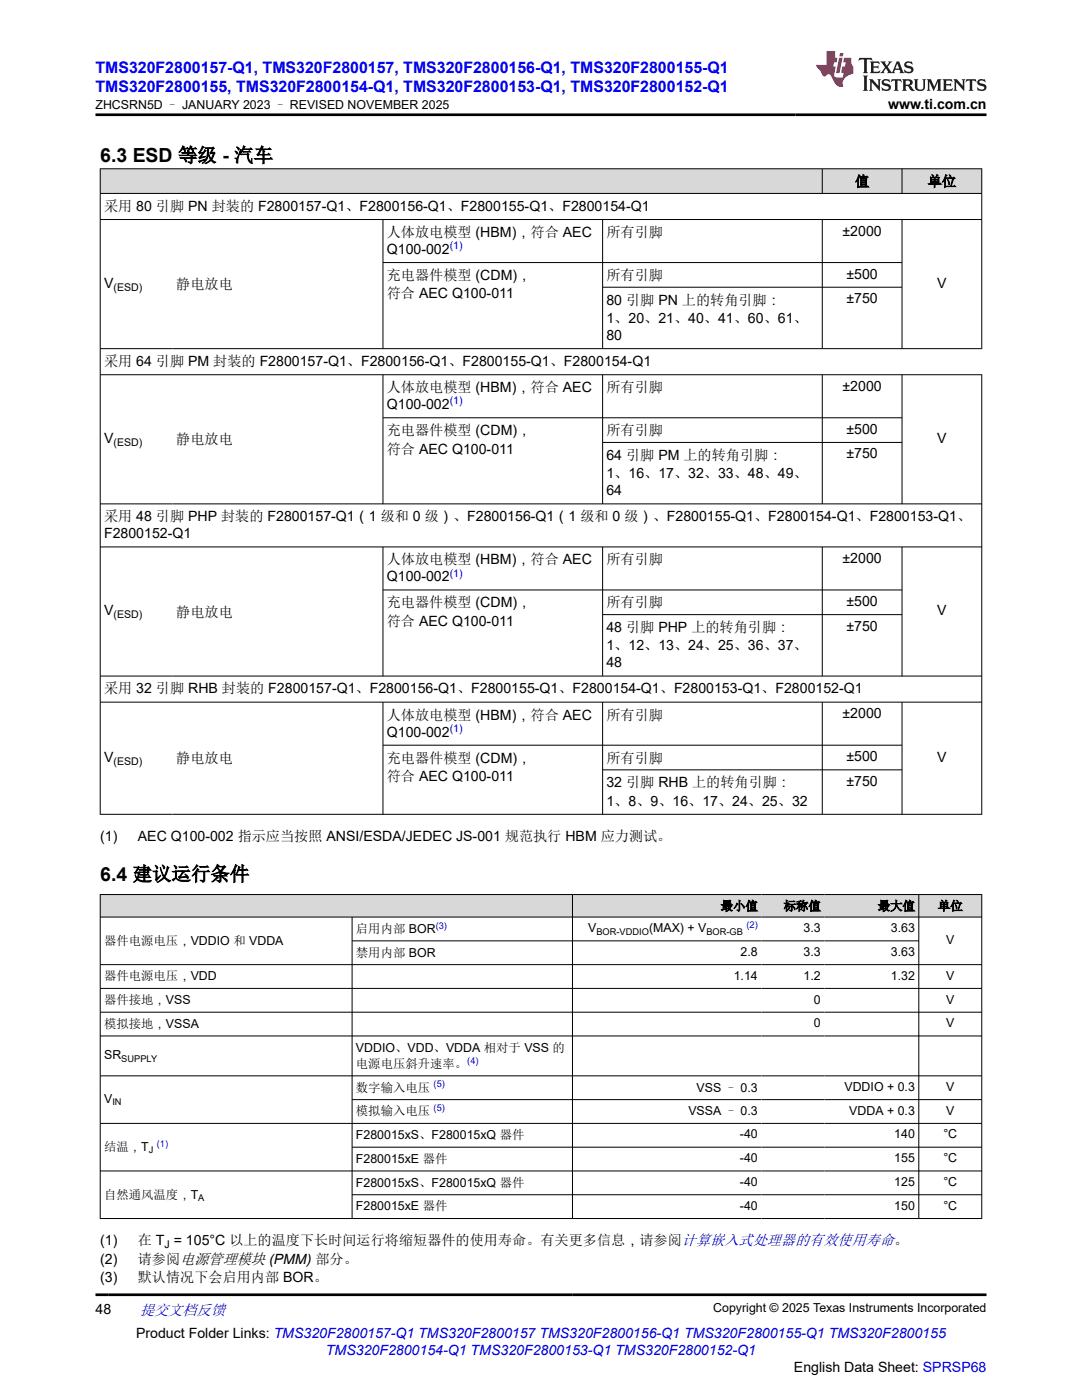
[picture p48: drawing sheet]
<svg xmlns="http://www.w3.org/2000/svg" width="216mm" height="279mm" viewBox="0 0 216 279" stroke-linecap="round" stroke-linejoin="round" font-family="sans-serif">
<defs><g id="words">
<g font-size="3.9">
<text x="20" y="32.3">6.3 ESD 等级 - 汽车</text>
<text x="20" y="175.7">6.4 建议运行条件</text>
</g>
<g font-size="3.2" fill="#00f">
<text x="19" y="14.5">TMS320F2800157-Q1, TMS320F2800157, TMS320F2800156-Q1, TMS320F2800155-Q1</text>
<text x="19" y="18.3">TMS320F2800155, TMS320F2800154-Q1, TMS320F2800153-Q1, TMS320F2800152-Q1</text>
</g>
<text font-size="3" fill="#00f" x="27.9" y="262.4">提交文档反馈</text>
<g font-size="2.8">
<text x="177.2" y="21.7">www.ti.com.cn</text>
<text x="170.6" y="37.2">值</text>
<text x="185.1" y="37.2">单位</text>
<text x="20.8" y="42.1">采用 80 引脚 PN 封装的 F2800157-Q1、F2800156-Q1、F2800155-Q1、F2800154-Q1</text>
<text x="77.2" y="47.3">人体放电模型 (HBM)，符合 AEC</text>
<text x="121" y="47.3">所有引脚</text>
<text x="168.1" y="47">±2000</text>
<text x="77.2" y="50.7">Q100-002</text>
<text x="20.8" y="57.4">V</text>
<text x="35.2" y="57.7">静电放电</text>
<text x="77.2" y="55.9">充电器件模型 (CDM)，</text>
<text x="77.2" y="59.5">符合 AEC Q100-011</text>
<text x="121" y="55.9">所有引脚</text>
<text x="168.9" y="55.6">±500</text>
<text x="187" y="57.4">V</text>
<text x="121" y="60.8">80 引脚 PN 上的转角引脚：</text>
<text x="121" y="64.5">1、20、21、40、41、60、61、</text>
<text x="168.9" y="60.5">±750</text>
<text x="121" y="67.9">80</text>
<text x="20.8" y="73.1">采用 64 引脚 PM 封装的 F2800157-Q1、F2800156-Q1、F2800155-Q1、F2800154-Q1</text>
<text x="168.1" y="78">±2000</text>
<text x="77.2" y="78.3">人体放电模型 (HBM)，符合 AEC</text>
<text x="77.2" y="81.6">Q100-002</text>
<text x="121" y="78.3">所有引脚</text>
<text x="20.8" y="88.4">V</text>
<text x="35.2" y="88.7">静电放电</text>
<text x="77.2" y="86.9">充电器件模型 (CDM)，</text>
<text x="121" y="86.9">所有引脚</text>
<text x="168.9" y="86.6">±500</text>
<text x="187" y="88.4">V</text>
<text x="77.2" y="90.5">符合 AEC Q100-011</text>
<text x="121" y="91.8">64 引脚 PM 上的转角引脚：</text>
<text x="121" y="95.4">1、16、17、32、33、48、49、</text>
<text x="168.9" y="91.5">±750</text>
<text x="121" y="98.8">64</text>
<text x="20.8" y="104">采用 48 引脚 PHP 封装的 F2800157-Q1（1 级和 0 级）、F2800156-Q1（1 级和 0 级）、F2800155-Q1、F2800154-Q1、F2800153-Q1、</text>
<text x="20.8" y="107.4">F2800152-Q1</text>
<text x="77.2" y="112.6">人体放电模型 (HBM)，符合 AEC</text>
<text x="121" y="112.6">所有引脚</text>
<text x="168.1" y="112.3">±2000</text>
<text x="77.2" y="116">Q100-002</text>
<text x="20.8" y="122.8">V</text>
<text x="35.2" y="123.1">静电放电</text>
<text x="77.2" y="121.2">充电器件模型 (CDM)，</text>
<text x="77.2" y="124.9">符合 AEC Q100-011</text>
<text x="121" y="121.2">所有引脚</text>
<text x="168.9" y="120.9">±500</text>
<text x="168.9" y="125.9">±750</text>
<text x="187" y="122.8">V</text>
<text x="121" y="126.1">48 引脚 PHP 上的转角引脚：</text>
<text x="121" y="129.8">1、12、13、24、25、36、37、</text>
<text x="121" y="133.2">48</text>
<text x="20.8" y="138.4">采用 32 引脚 RHB 封装的 F2800157-Q1、F2800156-Q1、F2800155-Q1、F2800154-Q1、F2800153-Q1、F2800152-Q1</text>
<text x="77.2" y="143.6">人体放电模型 (HBM)，符合 AEC</text>
<text x="121" y="143.6">所有引脚</text>
<text x="168.1" y="143.3">±2000</text>
<text x="77.2" y="147">Q100-002</text>
<text x="20.8" y="152.1">V</text>
<text x="35.2" y="152.3">静电放电</text>
<text x="77.2" y="152.2">充电器件模型 (CDM)，</text>
<text x="77.2" y="155.9">符合 AEC Q100-011</text>
<text x="121" y="152.2">所有引脚</text>
<text x="168.9" y="151.9">±500</text>
<text x="187" y="152.1">V</text>
<text x="121" y="157.1">32 引脚 RHB 上的转角引脚：</text>
<text x="121" y="160.8">1、8、9、16、17、24、25、32</text>
<text x="168.9" y="156.8">±750</text>
<text x="20" y="167.9">(1)</text>
<text x="27.5" y="167.9">AEC Q100-002 指示应当按照 ANSI/ESDA/JEDEC JS-001 规范执行 HBM 应力测试。</text>
<text x="20" y="248.5">(1)</text>
<text x="27.5" y="248.5">在 T = 105°C 以上的温度下长时间运行将缩短器件的使用寿命。有关更多信息，请参阅计算嵌入式处理器的有效使用寿命。</text>
<text x="20" y="252.2">(2)</text>
<text x="20" y="255.9">(3)</text>
<text x="27.5" y="252.2">请参阅电源管理模块 (PMM) 部分。</text>
<text x="27.5" y="255.9">默认情况下会启用内部 BOR。</text>
<text x="19" y="262.1">48</text>
<text x="27.2" y="266.9">Product Folder Links: TMS320F2800157-Q1 TMS320F2800157 TMS320F2800156-Q1 TMS320F2800155-Q1 TMS320F2800155</text>
<text x="158.4" y="273.7">English Data Sheet: SPRSP68</text>
</g>
<text font-size="2.8" fill="#00f" x="65" y="270.3">TMS320F2800154-Q1 TMS320F2800153-Q1 TMS320F2800152-Q1</text>
<g font-size="2.5">
<text x="19.1" y="21.8">ZHCSRN5D – JANUARY 2023 – REVISED NOVEMBER 2025</text>
<text x="143.8" y="181.7">最小值</text>
<text x="156.4" y="181.7">标称值</text>
<text x="175.2" y="181.7">最大值</text>
<text x="187.1" y="181.7">单位</text>
<text x="20.8" y="188.5">器件电源电压，VDDIO 和 VDDA</text>
<text x="71" y="186.2">启用内部 BOR</text>
<text x="71" y="190.9">禁用内部 BOR</text>
<text x="117.4" y="186">V</text>
<text x="129.5" y="186">(MAX) + V</text>
<text x="147.8" y="190.8">2.8</text>
<text x="160.4" y="186">3.3</text>
<text x="160.4" y="190.8">3.3</text>
<text x="177.8" y="186">3.63</text>
<text x="177.8" y="190.8">3.63</text>
<text x="188.8" y="188.4">V</text>
<text x="20.8" y="195.7">器件电源电压，VDD</text>
<text x="146.4" y="195.5">1.14</text>
<text x="160.4" y="195.5">1.2</text>
<text x="177.8" y="195.5">1.32</text>
<text x="188.8" y="195.5">V</text>
<text x="20.8" y="200.4">器件接地，VSS</text>
<text x="162.4" y="200.3">0</text>
<text x="188.8" y="200.3">V</text>
<text x="20.8" y="205.1">模拟接地，VSSA</text>
<text x="71" y="209.9">VDDIO、VDD、VDDA 相对于 VSS 的</text>
<text x="162.4" y="205">0</text>
<text x="188.8" y="205">V</text>
<text x="20.8" y="211.4">SR</text>
<text x="71" y="213.1">电源电压斜升速率。</text>
<text x="20.8" y="220.1">V</text>
<text x="71" y="217.8">数字输入电压</text>
<text x="139" y="217.8">VSS – 0.3</text>
<text x="168.5" y="217.7">VDDIO + 0.3</text>
<text x="188.8" y="217.7">V</text>
<text x="71" y="222.6">模拟输入电压</text>
<text x="71" y="227.3">F280015xS、F280015xQ 器件</text>
<text x="137.4" y="222.6">VSSA – 0.3</text>
<text x="147.7" y="227.2">-40</text>
<text x="169.5" y="222.5">VDDA + 0.3</text>
<text x="178.4" y="227.2">140</text>
<text x="188.2" y="227.2">°C</text>
<text x="188.8" y="222.5">V</text>
<text x="20.8" y="229.7">结温，T</text>
<text x="71" y="232.1">F280015xE 器件</text>
<text x="147.7" y="232">-40</text>
<text x="178.4" y="232">155</text>
<text x="188.2" y="232">°C</text>
<text x="20.8" y="239.2">自然通风温度，T</text>
<text x="71" y="236.8">F280015xS、F280015xQ 器件</text>
<text x="147.7" y="236.7">-40</text>
<text x="178.4" y="236.7">125</text>
<text x="188.2" y="236.7">°C</text>
<text x="71" y="241.6">F280015xE 器件</text>
<text x="147.7" y="241.4">-40</text>
<text x="178.4" y="241.4">150</text>
<text x="188.2" y="241.4">°C</text>
<text x="142.3" y="261.8">Copyright © 2025 Texas Instruments Incorporated</text>
</g>
<g font-size="2.1" fill="#00f">
<text x="89.7" y="49.7">(1)</text>
<text x="89.7" y="80.7">(1)</text>
<text x="89.7" y="115.1">(1)</text>
<text x="89.7" y="146">(1)</text>
</g>
<g font-size="2.1">
<text x="22.6" y="58">(ESD)</text>
<text x="22.6" y="89">(ESD)</text>
<text x="22.6" y="123.3">(ESD)</text>
<text x="22.6" y="152.6">(ESD)</text>
<text x="32.8" y="249.1">J</text>
</g>
<g font-size="1.9" fill="#00f">
<text x="86.9" y="185.3">(3)</text>
<text x="149" y="185.2">(2)</text>
<text x="93.3" y="212.3">(4)</text>
<text x="86.5" y="217">(5)</text>
<text x="86.5" y="221.8">(5)</text>
<text x="31.3" y="228.9">(1)</text>
</g>
<g font-size="1.9">
<text x="119" y="186.5">BOR-VDDIO</text>
<text x="141" y="186.5">BOR-GB</text>
<text x="24.2" y="211.9">SUPPLY</text>
<text x="22.4" y="220.6">IN</text>
<text x="29.7" y="230.2">J</text>
<text x="39.6" y="239.7">A</text>
</g>
</g></defs>
<g fill="#d8d8d8">
<path d="M20 33.7h175.9v4.9h-175.9z" fill-rule="evenodd"/>
<path d="M20.1 33.7h143.9v4.8h-143.9z" fill-rule="evenodd"/>
<path d="M164.1 33.7h15.8v4.8h-15.8z" fill-rule="evenodd"/>
<path d="M180 33.7h15.8v4.8h-15.8z" fill-rule="evenodd"/>
</g>
<g fill="none" stroke="#000" stroke-width=".2">
<path d="M19.9 33.7h176.1M19.9 38.6h176.1M20 33.6v129M164.1 33.6v5.1M180 33.6v5.1M195.9 33.6v36M19.9 43.8h176.1M76.4 43.8v25.8M76.4 52.4h103.6M120.2 43.8v25.8M120.2 57.3h59.8M164.1 43.8v25.8"/>
<path d="M180 43.8v25.8M19.9 69.6h176.1M19.9 74.8h176.1M76.4 74.8v25.8M120.2 74.8v25.8M164.1 74.8v25.8M180 74.8v25.8M195.9 74.7v87.9M76.4 83.4h103.6M120.2 88.3h59.8M19.9 100.6h176.1M19.9 109.2h176.1"/>
<path d="M76.4 109.2v25.8M76.4 117.7h103.6M120.2 109.2v25.8M164.1 109.2v25.8M180 109.2v25.8M19.9 134.9h176.1M120.2 122.7h59.8M19.9 140.1h176.1M76.4 140.1v22.5M76.4 148.7h103.6M120.2 140.1v22.5M120.2 153.6h59.8"/>
<path d="M164.1 140.1v22.5M180 140.1v22.5M19.9 162.5h176.1"/>
</g>
<g fill="#d8d8d8">
<path d="M20 178.5h175.9v4.5h-175.9z" fill-rule="evenodd"/>
<path d="M20.1 178.6h94.1v4.4h-94.1z" fill-rule="evenodd"/>
<path d="M114.3 178.6h37.6v4.4h-37.6z" fill-rule="evenodd"/>
<path d="M151.9 178.6h12.6v4.4h-12.6z" fill-rule="evenodd"/>
<path d="M164.5 178.6h18.8v4.4h-18.8z" fill-rule="evenodd"/>
<path d="M183.4 178.6h12.4v4.4h-12.4z" fill-rule="evenodd"/>
</g>
<g fill="none" stroke="#000" stroke-width=".2">
<path d="M19.9 178.5h176.1M20 178.5v64.7M114.2 178.5v64.7M183.3 178.5v64.7M195.9 178.5v64.7M19.9 183h176.1M19.9 192.5h176.1M19.9 197.3h176.1M70.3 183v60.2M70.3 187.8h113.1M19.9 202h176.1M19.9 206.8h176.1"/>
<path d="M19.9 214.7h176.1M70.3 219.5h125.7M70.3 228.9h125.7M70.3 238.4h125.7M196 224.2h-176.1M196 233.7h-176.1M19.9 243.2h176.1"/>
</g>
<path d="M171.5 11.6l-.2 .5 .5-.2h.6v.1v2.2l-.2 .4h1l-.2-.4v-2.2v-.1h.5l.6 .2-.2-.5zM173.6 12.3l.2 .4v1.5l-.2 .4h1.9l.1-.6a1.08 1.08 0 0 1-1.3 .2v-.7h.6l.4 .2v-.7l-.4 .2h-.6v-.5l.2-.2a1 1 0 0 1 1 .3l-.1-.5zM175.7 12.3l.9 1.1-1 1.2h.9l-.2-.2 .5-.8 .4 .8-.2 .2h1.6l-.2-.2 .2-.5h.9l.1 .5-.1 .2h.9l-.2-.3-.8-2h-.5l-.9 2.2-.9-1.1 .9-1.1h-.8l.2 .2-.4 .6-.4-.6 .2-.2zM179 12.7l.4 1h-.7zM180.7 12.4a.65 .65 0 0 0-.2 .7 .65 .65 0 0 0 .6 .5l.6 .1 .1 .3a.79 .79 0 0 1-.7 .4 .79 .79 0 0 1-.7-.5l.1 .7 .2-.1a.93 .93 0 0 0 1.1 .1 .93 .93 0 0 0 .4-1 1.46 1.46 0 0 0-1.2-.6l-.1-.3a1.09 1.09 0 0 1 1.2 .2l-.2-.6-.1 .1-.5-.2zM172.2 15.1l.2 .4v2.2l-.2 .4h1l-.2-.4v-2.2l.2-.4zM173.4 15.8l.2 .4v1.5l-.2 .4h.8l-.3-.4 .1-1.3 1.6 1.8v-2l.2-.4h-.7l.1 .2 .1 1.1-1.2-1.3zM176.2 15.9a.65 .65 0 0 0-.2 .8 .65 .65 0 0 0 .6 .4l.6 .2 .1 .2a.79 .79 0 0 1-.7 .4 .79 .79 0 0 1-.7-.5l.1 .7 .2-.1a.93 .93 0 0 0 1.1 .1 .93 .93 0 0 0 .4-.9 1.46 1.46 0 0 0-1.2-.6l-.1-.4a1.09 1.09 0 0 1 1.2 .2l-.1-.6-.2 .1-.5-.1zM177.9 15.8l-.1 .6a.63 .63 0 0 1 .8-.3v1.6l-.3 .4h1l-.2-.4v-1.6a.66 .66 0 0 1 .8 .3l-.1-.6zM180 15.8l.2 .4v1.5l-.2 .4h1l-.2-.2-.1-.7h.5l.1 .2a.79 .79 0 0 0 1.2 .6l-1-.9a.61 .61 0 0 0 .6-.6 .61 .61 0 0 0-.5-.7zM180.8 16.1h.1a.47 .47 0 0 1 .5 .1 .47 .47 0 0 1 .1 .5l-.1 .1-.7 .1zM182.3 15.8l.2 .2a2.27 2.27 0 0 0 .4 2 1.04 1.04 0 0 0 1.7-.7v-1.3l.2-.2h-.8l.2 .4v1.1a.6 .6 0 0 1-.6 .6 .6 .6 0 0 1-.6-.6v-1.1l.3-.4zM184.9 15.8l.2 .4v1.5l-.2 .4h.8l-.3-.4v-1.4l.9 1.9 .9-1.9v1.4l-.3 .4h1l-.2-.4v-1.5l.2-.4h-.8l-.7 1.5-.6-1.5zM188.1 15.8l.2 .4v1.5l-.2 .4h1.9l.1-.6a1.09 1.09 0 0 1-1.3 .2v-.7h.6l.4 .2v-.6l-.4 .2h-.6v-.6l.2-.1a1.01 1.01 0 0 1 1 .3l-.1-.6zM190.2 15.8l.3 .4v1.5l-.3 .4h.8l-.2-.4v-1.3l1.6 1.8v-2l.2-.4h-.7l.2 .2v1.1l-1.2-1.3zM192.8 15.8l-.1 .6a.63 .63 0 0 1 .8-.3v1.6l-.3 .4h1l-.2-.4v-1.6a.66 .66 0 0 1 .8 .3l-.1-.6zM195.2 15.9a.65 .65 0 0 0-.2 .8 .65 .65 0 0 0 .6 .4l.6 .2 .2 .2a.79 .79 0 0 1-.7 .4 .79 .79 0 0 1-.7-.5l.1 .7 .2-.1a.93 .93 0 0 0 1 .1 .93 .93 0 0 0 .5-.9 1.46 1.46 0 0 0-1.3-.6v-.4a1.09 1.09 0 0 1 1.2 .2l-.2-.6-.2 .1-.5-.1z" fill="#231f20"/>
<path d="M164.9 10.2v2.8h-2l.1 .3 .8 1a.95 .95 0 0 0 1 .9 .59 .59 0 0 1 .5-.4 .59 .59 0 0 1 .5 .4l.4 .7a1.59 1.59 0 0 0 2.1 1.4 1.61 1.61 0 0 1 1-2.3l1-.3-.1-1.5a1.59 1.59 0 0 1-.3-1.7h-1.5l-.2 .9h.6l-.2 .9h-.5l-.2 1v.2l.4 .1-.1 .9h-.7a.73 .73 0 0 1-1-.7l.3-1.5h-.5l.1-.9h.5l.2-.9h-.5v-1.3zM167.4 11.5l-.6 3.1h.7l.6-3.1zM167.6 10.6l-.1 .6h.7l.1-.6z" fill="#ed1c24"/>
<path d="M19 22.9h177.8M19 258.4h177.8" fill="none" stroke="#000" stroke-width=".53"/>
<use href="#words"/>
</svg>
